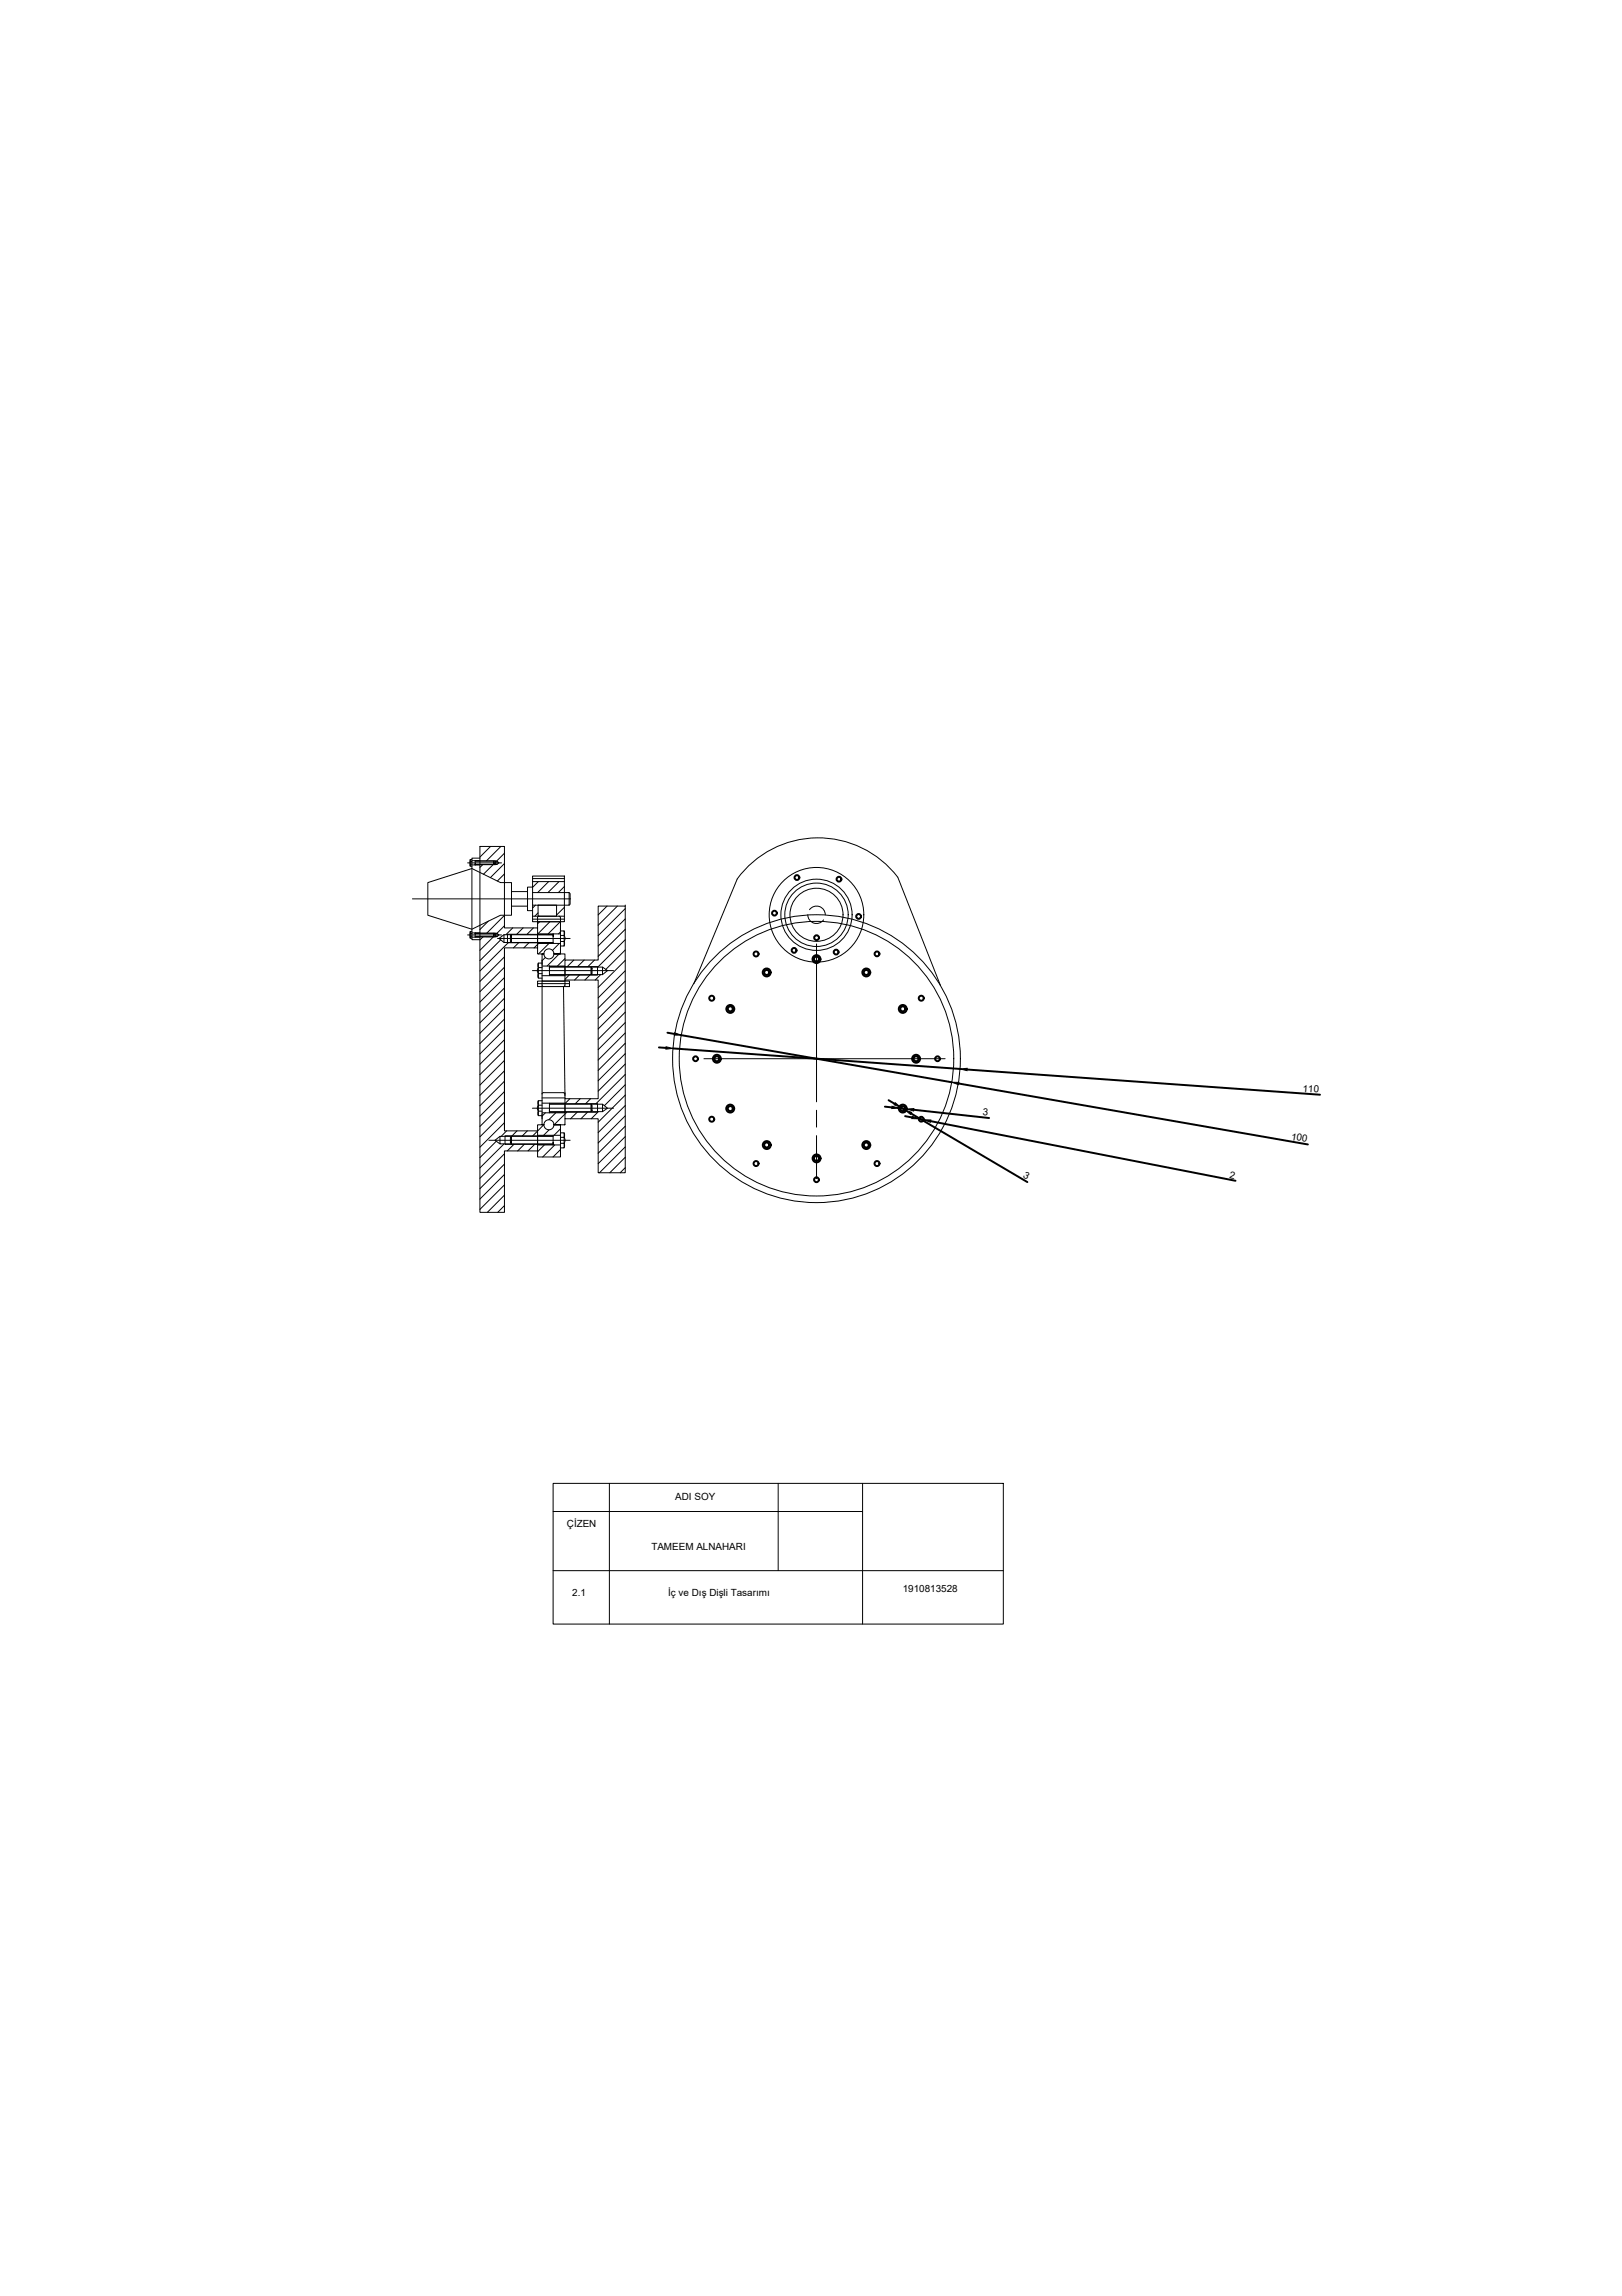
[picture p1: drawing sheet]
<svg xmlns="http://www.w3.org/2000/svg" width="210mm" height="297mm" viewBox="0 0 210 297" stroke-linecap="round" stroke-linejoin="round" font-family="sans-serif">
<defs><g id="words">
<g font-size="1.3">
<text x="168.6" y="141.2" transform="rotate(4 168.6 141.2)">110</text>
<text x="127.2" y="144.3" transform="rotate(6 127.2 144.3)">3</text>
<text x="167" y="147.4" transform="rotate(10 167 147.4)">100</text>
<text x="132.3" y="152.3" transform="rotate(30 132.3 152.3)">3</text>
<text x="159.1" y="152.4" transform="rotate(11 159.1 152.4)">2</text>
<text x="73.4" y="197.6">ÇİZEN</text>
<text x="87.4" y="194.1">ADI SOY</text>
<text x="84.3" y="200.6">TAMEEM ALNAHARI</text>
<text x="74" y="206.4">2.1</text>
<text x="86.5" y="206.4">İç ve Dış Dişli Tasarımı</text>
<text x="116.8" y="206">1910813528</text>
</g>
</g></defs>
<!-- layer: PDF_0 -->
<g fill="none" stroke="#000" stroke-width=".13">
<path d="M53.4 116.3h20.4M55.4 114.2l5.7-1.8 3.7 1.8h1.4v4.2h-1.4l-3.7 1.8-5.7-1.8zM60.5 111.6h4.4M60.9 111.4l-.1 .7M60.9 111.2v.3M60.9 111.8h.2M60.9 111.5h.2M61.1 111.2h-.2v.9h.2M61.1 111.9h1M61.1 111.3h1M61.5 111.3v.6v-.2M61.5 111.8h2.8v-.4h-2.8h2.6v.5h-2.6"/>
<path d="M62.1 111h-1v10.6h1M62.1 109.5h.1M62.5 111.9l-.4 .3M63.2 119.2l-1.1 1.1M63.5 109.5l-1.4 1.4M63.8 111.9l-1.2 1.2M63.9 111.4v.4zM64.3 111.4l.3 .2-.3 .2M64.8 109.5l-1.8 1.9M65.3 119.8l-1 .9 .3 .3-.3 .2M65.3 110.4l-1 1M65.3 111.7l-1.8 1.8"/>
<path d="M65.3 113.1l-.9 .9M65.3 118.4l-2.3 2.3M66.2 115.3h2.1v1.9h-2.1M68.3 117.2v.6h.6M68.9 113.3h4.1v5.9h-4.1zM68.9 114.8h-.6v.5M68.9 115.5h4.8v1.6h-4.8M68.9 114.1h4.1M68.9 113.7h4.1M68.9 118.5h4.1M68.9 118.9h4.1M69.3 117.1l-.4 .4"/>
<path d="M69.6 119.3h2.9M69.6 117.1h2.4v1.4h-2.4zM69.6 118.1l-.4 .4M69.7 114.1l-.8 .7M69.8 118.5l-.2 .2v1.3M69.8 119.3l-.2 .2M71 114.1l-1.4 1.4M71.2 119.3l-1.6 1.5M72.3 118.5l.2 .2v4.7h-.8h1.4v.8M72.3 114.1l-1.4 1.4M72.5 119.3l-1.6 1.5M73 114.7l-.7 .8"/>
<path d="M73 117.4l-1 1M73.7 115.5l.1 .1v1.4l-.1 .1M78.6 117.2l-1.2 1.2M79.9 117.2l-2.5 2.5M80.9 117.2h.1M80.9 117.5l-3.5 3.6M80.9 118.9l-3.5 3.5M95.4 113.7a13 13 0 0 1 20.8-.2l5.5 14M95.4 113.7l-5.6 13.6M104.5 118.3a1.13 1.13 0 0 0 .8 1.1 1.13 1.13 0 0 0 1.3-.4M104.8 117.7a1.13 1.13 0 0 1 1.2-.4 1.13 1.13 0 0 1 .8 1M60.5 121h4.4"/>
<path d="M60.9 121.1l-.1 .3M60.9 120.8v.3M60.9 120.5v.3M60.9 120.8h.2M60.9 121.1h.2M61.1 120.5h-.2v.9h.2M61.1 120.7h1M61.1 121.2h1M61.5 120.8v-.1v.5M61.5 120.7h2.8v.5h-2.8h2.6v-.5zM62.5 121.2l-.4 .4M63.8 121.2l-1.7 1.7"/>
<path d="M63.9 120.7v.5zM64.4 121.4h9.4M64.8 121.6l-2.7 2.7M65.2 120.9l-.6 .5 .6 .5M65.3 122.9v23.4h4.3v-.8h.8h-.3v-17.9M65.3 123.8l-3.2 3.2M65.3 125.1l-3.2 3.2M65.3 126.5l-3.2 3.1M65.3 127.8l-3.2 3.2M65.3 129.1l-3.2 3.2M65.3 130.5l-3.2 3.2M65.3 131.8l-3.2 3.2"/>
<path d="M65.3 133.2l-3.2 3.2M65.3 134.5l-3.2 3.2M65.3 135.9l-3.2 3.1M65.3 137.2l-3.2 3.2M65.3 138.5l-3.2 3.2M65.3 139.9l-3.2 3.2M65.8 122l-3.7 3.6M66.1 121.1l.1-.1v.9l-.1-.1zM66.4 120l-.9 .9M67.1 122l-.7 .6M67.7 120l-.8 .9M68.4 122l-.6 .6"/>
<path d="M68.9 125.6h10.5M69 120l-.8 .9M69.6 122.6v-2.6h-4.3v-10.5h-3.2v47.3h3.2v-7.9h4.3v-2.6M69.6 126.9h4.1v.7h-4.1zM69.6 120.9h-.1M69.6 122.1h2.9M69.6 127.3h4.1M69.7 124.6l-.1 .2 .1 .4-.1 .2 .1 1.1M69.7 125.2h.4M69.7 126h.4M69.7 122.1l-.6 .5M70.1 124.6h-.4v1.9h.4"/>
<path d="M70.1 125h3v1M70.1 126.9v.5l.2 .2M70.1 124.2v.7M70.1 126.2h3M70.6 123.9l-.5 .4M71 122.1l-1.3 1.3M71.1 125.3v-.3v1.2M71.1 125.1h6.9v1h-6.9M71.1 125.1h6.2v1.1l-6.2-.1M71.6 121.1v-.3v1.3M71.6 121l-6.4-.1v1h6.4M71.6 120.9h-5.9v1.1h5.9"/>
<path d="M72.4 122.1l-.9 .8M72.5 123.3l-1.7 1.7M72.5 120.4h.5v2h-.5M72.5 120.8h-2.9v1.1M72.5 120.6l-.2 .2M72.5 120v.7M72.5 121h.5M72.5 121.8h.5M73 121l.1 .3-.1 1.1M73 120.4l.1 .4-.1 .2M73.1 126.8v-2.6h4.3v-7h3.5v34.5h-3.5v-7h-4.3v-2.6M73.1 126.9v.5l-.2 .2 .2 14.2"/>
<path d="M73.1 124l-1 1M73.7 126.2l-.6 .5M74.3 124.2l-.9 .9M75 126.2l-.6 .6M75.6 124.2l-.9 .9M76.3 126.2l-.6 .6M76.5 125.1l.1 .2v.7l-.1 .1zM76.9 124.2l-.8 .9M77.7 126.1l-.7 .7M78 125.1l.6 .5-.6 .5M80.9 120.2l-3.5 3.5M80.9 121.6l-3.5 3.5"/>
<path d="M80.9 122.9l-2.5 2.5M80.9 124.2l-3.5 3.6M80.9 125.6l-3.5 3.5M80.9 126.9l-3.5 3.5M80.9 128.3l-3.5 3.5M80.9 129.6l-3.5 3.5M80.9 130.9l-3.5 3.6M80.9 132.3l-3.5 3.5M80.9 133.6l-3.5 3.5M80.9 135l-3.5 3.5M80.9 136.3l-3.5 3.5M80.9 137.7l-3.5 3.5"/>
<path d="M80.9 139l-3.8 3.8M91.1 137h31.2M105.7 122.1v20.4M63.3 147.5h10.5M64.2 147.6l-2.1 2.2M64.7 147l-.6 .5 .6 .5M65.2 148l-3.1 3.1M65.3 141.2l-3.2 3.2M65.3 142.6l-3.2 3.1M65.3 143.9l-3.2 3.2M65.3 145.2l-3.2 3.2M65.3 149.3l-3.2 3.1"/>
<path d="M65.3 150.6l-3.2 3.2M65.3 151.9l-3.2 3.2M65.3 153.3l-3.2 3.2M65.3 154.6l-2.2 2.2M65.3 156l-.9 .8M65.6 146.3l-.7 .7M66.1 147.2l.1-.2v1l-.1-.2zM66.5 148.1l-.8 .8M66.9 146.3l-.6 .6M67.8 148.1l-.8 .8M68.2 146.3l-.6 .6M68.9 143.4h10.5"/>
<path d="M69.2 148.1l-.9 .8M69.6 147.1v1h2.9M69.6 146.9h2.9M69.7 142.4l-.1 .4 .1 .2-.1 .2 .1 1.1M69.7 143.8h.4M69.7 143h.4M70.1 141.5l.2-.1h2.6l.2 .1M70.1 142.4h-.4v1.9h.4M70.1 144.1v.6M70.1 142h3M70.1 142.7h3M70.4 145.5l-1.5 1.4"/>
<path d="M70.4 148.1l-.8 .9M70.6 144l-.5 .4M71 146.2l-.6 .7M71.1 142.7v1.3v-.4M71.1 142.9h6.9v.9h-6.9M71.1 142.8h6.2v1.1h-6.2M71.6 146.9v1.2v-.3M71.6 147h-6.9v1h6.9M71.6 147l-6.2-.1v1.2h6.2M71.8 148.1l-1.6 1.6M71.9 144l-.9 .9M72.5 146.6h.5v1.9h-.5"/>
<path d="M72.5 146l-.8 .9M72.5 148.7l-.9 1M72.5 148.3v.6M72.5 147.9h.5M72.5 147.1h.5M73 146.6l.1 .1-.1 .4 .1 .3-.1 1.1M73.1 141.4v.7h4.3v-15.3h-4.3v.1h-3v-3.5h.3h-.8v-.8h-4.3v23.5M73.1 144.7v.8h-1.4h.8v4.2h-2.9v-.8M73.1 142.9v1.1h-3M73.1 145.5h-.1M73.3 143.9l-1.6 1.6M73.7 142.1l-.6 .7"/>
<path d="M74.7 143.9l-.9 .8M75.1 142.1l-.7 .7M76 143.9l-.8 .8M76.4 142.1l-.6 .7M76.5 142.9l.1 .1v.7l-.1 .1zM77.4 143.8l-.9 .9M78 142.9l.6 .5-.6 .4M80.9 140.3l-2.7 2.7M80.9 141.7l-3.5 3.5M80.9 143l-3.5 3.5M80.9 144.4l-3.5 3.5M80.9 145.7l-3.5 3.5"/>
<path d="M80.9 147l-3.5 3.5M80.9 148.4l-3.3 3.3M80.9 149.7l-2 2M80.9 151.1l-.6 .6M105.7 143.6v2.2M105.7 146.9v5.6M71.6 191.9h58.2v18.2h-58.2zM71.6 195.5h40M78.9 191.9v18.2M100.7 191.9v11.3M111.6 191.9v18.2M71.6 203.2h58.2"/>
<circle cx="105.7" cy="118.3" r="6.1"/>
<circle cx="105.7" cy="118.3" r="4.6"/>
<circle cx="105.7" cy="118.3" r="4.1"/>
<circle cx="105.7" cy="118.3" r="3.4"/>
<circle cx="71" cy="123.4" r=".65"/>
<circle cx="105.7" cy="137" r="17.8"/>
<circle cx="105.7" cy="137" r="18.6"/>
<circle cx="71" cy="145.5" r=".65"/>
</g>
<g fill="none" stroke="#000" stroke-width=".25">
<circle cx="100.2" cy="118.1" r=".31"/>
<circle cx="103.1" cy="113.5" r=".31"/>
<circle cx="108.6" cy="113.7" r=".31"/>
<circle cx="111.1" cy="118.6" r=".31"/>
<circle cx="90" cy="137" r=".31"/>
<circle cx="92.1" cy="129.1" r=".32"/>
<circle cx="92.8" cy="137" r=".51"/>
<circle cx="92.8" cy="137" r=".32"/>
<circle cx="94.5" cy="130.5" r=".51"/>
<circle cx="94.5" cy="130.5" r=".32"/>
<circle cx="97.8" cy="123.4" r=".32"/>
<circle cx="99.2" cy="125.8" r=".51"/>
<circle cx="99.2" cy="125.8" r=".32"/>
<circle cx="102.8" cy="123" r=".31"/>
<circle cx="105.7" cy="124.1" r=".51"/>
<circle cx="105.7" cy="124.1" r=".32"/>
<circle cx="105.7" cy="121.3" r=".31"/>
<circle cx="108.2" cy="123.2" r=".31"/>
<circle cx="112.1" cy="125.8" r=".51"/>
<circle cx="112.1" cy="125.8" r=".32"/>
<circle cx="113.5" cy="123.4" r=".31"/>
<circle cx="116.8" cy="130.5" r=".51"/>
<circle cx="116.8" cy="130.5" r=".32"/>
<circle cx="118.6" cy="137" r=".51"/>
<circle cx="118.6" cy="137" r=".32"/>
<circle cx="119.2" cy="129.1" r=".32"/>
<circle cx="121.3" cy="137" r=".31"/>
<circle cx="92.1" cy="144.8" r=".32"/>
<circle cx="94.5" cy="143.4" r=".51"/>
<circle cx="94.5" cy="143.4" r=".32"/>
<circle cx="97.8" cy="150.5" r=".32"/>
<circle cx="99.2" cy="148.1" r=".32"/>
<circle cx="99.2" cy="148.1" r=".51"/>
<circle cx="105.7" cy="149.9" r=".32"/>
<circle cx="105.7" cy="152.6" r=".31"/>
<circle cx="105.7" cy="149.9" r=".51"/>
<circle cx="112.1" cy="148.1" r=".51"/>
<circle cx="112.1" cy="148.1" r=".32"/>
<circle cx="113.5" cy="150.5" r=".32"/>
<circle cx="116.8" cy="143.4" r=".51"/>
<circle cx="116.8" cy="143.4" r=".32"/>
<circle cx="119.2" cy="144.8" r=".31"/>
</g>
<!-- layer: 0 -->
<g fill="none" stroke="#000" stroke-width=".25">
<path d="M85.3 135.5l.9 .1M86.4 133.6l.9 .2M87.1 135.6l37.1 2.7M88.2 133.9l35 6.1M125.2 138.4l45.6 3.2M114.5 143.2l.9 .1M115 142.3l.8 .5M116.3 143.4l1 .1M116.6 143.3l.5 .3M117.1 144.4l.9 .2M117.9 144l15.1 8.9M118.3 143.6l9.7 1"/>
<path d="M118.9 144.7l.6 .2M120.4 145l39.5 7.8M124.1 140.2l45.2 7.9"/>
</g>
<path d="M86.2 135.4l.9 .2-.9 .1zM87.3 133.6l.9 .3h-1zM124.2 138.3l1-.1-.1 .3zM115.4 143.1l.9 .3h-.9zM115.8 142.7l.8 .6-.9-.4zM117.1 143.6l.9 .3-.2 .3zM118.1 144.4l.8 .3h-.9zM117.3 143.5l1-.1-.1 .3zM119.5 144.9h1l-.1 .3zM123.2 140h.9l-.1 .3z" fill="#000" stroke="#000" stroke-width=".13"/>
<use href="#words"/>
</svg>
